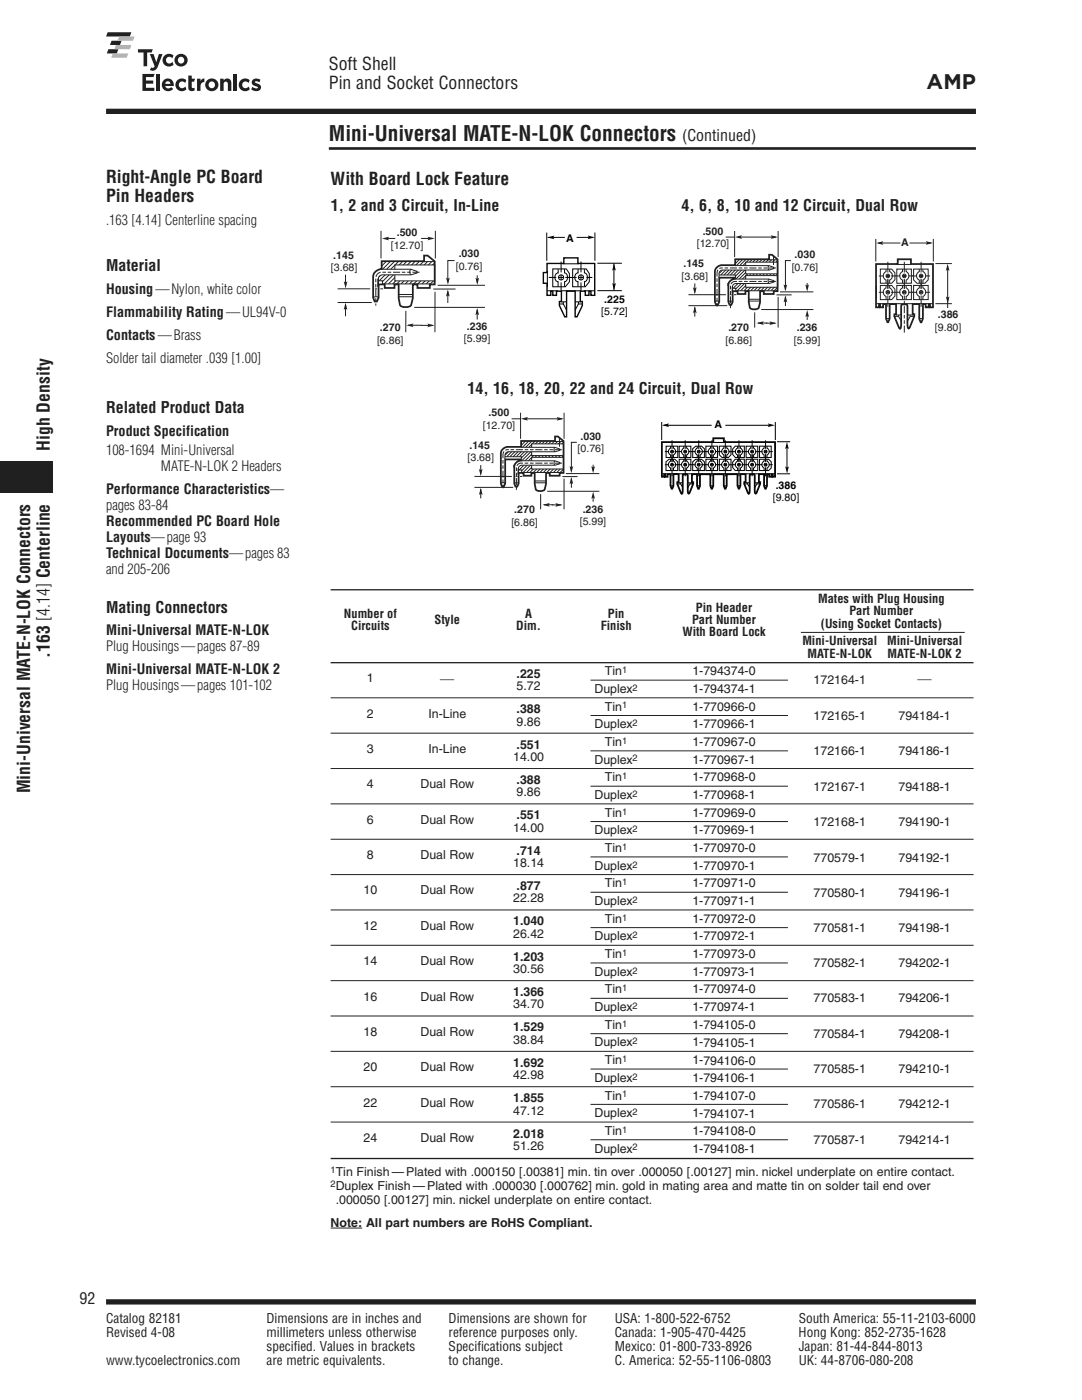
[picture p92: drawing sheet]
<svg xmlns="http://www.w3.org/2000/svg" width="216mm" height="279mm" viewBox="0 0 216 279" stroke-linecap="round" stroke-linejoin="round" font-family="sans-serif">
<defs><g id="words">
<g font-size="4.2" fill="#231f20">
<text x="184.9" y="17.8">AMP</text>
<text x="65.6" y="28">Mini-Universal MATE-N-LOK Connectors</text>
</g>
<g font-size="3.5" fill="#231f20">
<text x="65.6" y="14">Soft Shell</text>
<text x="65.6" y="17.9">Pin and Socket Connectors</text>
<text x="21.2" y="36.5">Right-Angle PC Board</text>
<text x="21.2" y="40.4">Pin Headers</text>
<text x="66" y="36.9">With Board Lock Feature</text>
<text x="9.9" y="90" transform="rotate(-90 9.9 90)">High Density</text>
<text x="9.9" y="131.3" transform="rotate(-90 9.9 131.3)">.163 [4.14] Centerline</text>
<text x="6" y="158.3" transform="rotate(-90 6 158.3)">Mini-Universal MATE-N-LOK Connectors</text>
</g>
<g font-size="3.2" fill="#231f20">
<text x="136.1" y="28">(Continued)</text>
<text x="66" y="42.1">1, 2 and 3 Circuit, In-Line</text>
<text x="136" y="42.1">4, 6, 8, 10 and 12 Circuit, Dual Row</text>
<text x="21.2" y="54.2">Material</text>
<text x="21.2" y="82.4">Related Product Data</text>
<text x="93.3" y="78.6">14, 16, 18, 20, 22 and 24 Circuit, Dual Row</text>
<text x="21.2" y="122.2">Mating Connectors</text>
<text x="15.9" y="260.3">92</text>
</g>
<g font-size="2.8" fill="#231f20">
<text x="21.2" y="45">.163 [4.14] Centerline spacing</text>
<text x="21.2" y="58.7">Housing—Nylon, white color</text>
<text x="21.2" y="63.3">Flammability Rating—UL94V-0</text>
<text x="21.2" y="67.9">Contacts—Brass</text>
<text x="21.2" y="72.5">Solder tail diameter .039 [1.00]</text>
<text x="21.2" y="87">Product Specification</text>
<text x="21.2" y="90.8">108-1694 Mini-Universal</text>
<text x="32.1" y="94">MATE-N-LOK 2 Headers</text>
<text x="21.2" y="98.6">Performance Characteristics—</text>
<text x="21.2" y="101.8">pages 83-84</text>
<text x="21.2" y="105">Recommended PC Board Hole</text>
<text x="21.2" y="108.1">Layouts—page 93</text>
<text x="21.2" y="111.3">Technical Documents—pages 83</text>
<text x="21.2" y="114.5">and 205-206</text>
<text x="21.2" y="126.8">Mini-Universal MATE-N-LOK</text>
<text x="21.2" y="130">Plug Housings—pages 87-89</text>
<text x="21.2" y="134.6">Mini-Universal MATE-N-LOK 2</text>
<text x="21.2" y="137.8">Plug Housings—pages 101-102</text>
<text x="87.8" y="136.5">—</text>
<text x="183.1" y="136.5">—</text>
</g>
<g font-size="2.6" fill="#231f20">
<text x="21.2" y="264">Catalog 82181</text>
<text x="21.2" y="266.9">Revised 4-08</text>
<text x="53.2" y="264">Dimensions are in inches and</text>
<text x="53.2" y="266.9">millimeters unless otherwise</text>
<text x="53.2" y="269.7">specified. Values in brackets</text>
<text x="89.5" y="264">Dimensions are shown for</text>
<text x="89.5" y="266.9">reference purposes only.</text>
<text x="89.5" y="269.7">Specifications subject</text>
<text x="122.7" y="264">USA: 1-800-522-6752</text>
<text x="122.7" y="266.9">Canada: 1-905-470-4425</text>
<text x="122.7" y="269.7">Mexico: 01-800-733-8926</text>
<text x="159.4" y="266.9">Hong Kong: 852-2735-1628</text>
<text x="159.4" y="264">South America: 55-11-2103-6000</text>
<text x="159.4" y="269.7">Japan: 81-44-844-8013</text>
<text x="21.2" y="272.5">www.tycoelectronics.com</text>
<text x="53.2" y="272.5">are metric equivalents.</text>
<text x="89.5" y="272.5">to change.</text>
<text x="122.7" y="272.5">C. America: 52-55-1106-0803</text>
<text x="159.4" y="272.5">UK: 44-8706-080-208</text>
</g>
<g font-size="2.5" fill="#231f20">
<text x="68.6" y="123.3">Number of</text>
<text x="70.1" y="125.8">Circuits</text>
<text x="86.7" y="124.5">Style</text>
<text x="103" y="125.8">Dim.</text>
<text x="104.8" y="123.3">A</text>
<text x="119.9" y="125.8">Finish</text>
<text x="121.3" y="123.3">Pin</text>
<text x="138.1" y="124.5">Part Number</text>
<text x="138.8" y="122.1">Pin Header</text>
<text x="163.2" y="120.3">Mates with Plug Housing</text>
<text x="163.8" y="125.2">(Using Socket Contacts)</text>
<text x="169.5" y="122.8">Part Number</text>
<text x="136.2" y="127">With Board Lock</text>
<text x="160.1" y="128.8">Mini-Universal</text>
<text x="161.1" y="131.2">MATE-N-LOK</text>
<text x="177" y="128.8">Mini-Universal</text>
<text x="177.1" y="131.2">MATE-N-LOK 2</text>
<text x="73.2" y="136.2">1</text>
<text x="103.1" y="135.3">.225</text>
<text x="103.1" y="137.8">5.72</text>
<text x="120.7" y="134.8">Tin</text>
<text x="138.1" y="134.8">1-794374-0</text>
<text x="162.4" y="136.5">172164-1</text>
<text x="73.2" y="143.2">2</text>
<text x="85.5" y="143.2">In-Line</text>
<text x="103.1" y="142.4">.388</text>
<text x="118.6" y="138.3">Duplex</text>
<text x="120.7" y="141.8">Tin</text>
<text x="138.1" y="138.3">1-794374-1</text>
<text x="138.1" y="141.8">1-770966-0</text>
<text x="162.4" y="143.8">172165-1</text>
<text x="179.3" y="143.8">794184-1</text>
<text x="103.1" y="144.8">9.86</text>
<text x="103.1" y="149.4">.551</text>
<text x="118.6" y="145.4">Duplex</text>
<text x="120.7" y="148.9">Tin</text>
<text x="138.1" y="145.4">1-770966-1</text>
<text x="138.1" y="148.9">1-770967-0</text>
<text x="73.2" y="150.3">3</text>
<text x="85.5" y="150.3">In-Line</text>
<text x="102.4" y="151.9">14.00</text>
<text x="118.6" y="152.4">Duplex</text>
<text x="120.7" y="155.9">Tin</text>
<text x="138.1" y="152.4">1-770967-1</text>
<text x="138.1" y="155.9">1-770968-0</text>
<text x="162.4" y="150.6">172166-1</text>
<text x="179.3" y="150.6">794186-1</text>
<text x="73.2" y="157.3">4</text>
<text x="83.9" y="157.3">Dual Row</text>
<text x="103.1" y="158.9">9.86</text>
<text x="103.1" y="156.5">.388</text>
<text x="118.6" y="159.5">Duplex</text>
<text x="138.1" y="159.5">1-770968-1</text>
<text x="162.4" y="157.9">172167-1</text>
<text x="179.3" y="157.9">794188-1</text>
<text x="73.2" y="164.4">6</text>
<text x="83.9" y="164.4">Dual Row</text>
<text x="102.4" y="166">14.00</text>
<text x="103.1" y="163.5">.551</text>
<text x="118.6" y="166.5">Duplex</text>
<text x="120.7" y="163">Tin</text>
<text x="138.1" y="163">1-770969-0</text>
<text x="138.1" y="166.5">1-770969-1</text>
<text x="162.4" y="164.9">172168-1</text>
<text x="179.3" y="164.9">794190-1</text>
<text x="73.2" y="171.5">8</text>
<text x="83.9" y="171.5">Dual Row</text>
<text x="102.4" y="173">18.14</text>
<text x="103.1" y="170.6">.714</text>
<text x="118.6" y="173.6">Duplex</text>
<text x="120.7" y="170">Tin</text>
<text x="138.1" y="170">1-770970-0</text>
<text x="138.1" y="173.6">1-770970-1</text>
<text x="162.4" y="172">770579-1</text>
<text x="179.3" y="172">794192-1</text>
<text x="72.5" y="178.5">10</text>
<text x="83.9" y="178.5">Dual Row</text>
<text x="103.1" y="177.6">.877</text>
<text x="120.7" y="177.1">Tin</text>
<text x="138.1" y="177.1">1-770971-0</text>
<text x="162.4" y="179">770580-1</text>
<text x="179.3" y="179">794196-1</text>
<text x="72.5" y="185.6">12</text>
<text x="83.9" y="185.6">Dual Row</text>
<text x="102.4" y="180.1">22.28</text>
<text x="102.4" y="184.7">1.040</text>
<text x="118.6" y="180.6">Duplex</text>
<text x="120.7" y="184.2">Tin</text>
<text x="138.1" y="180.6">1-770971-1</text>
<text x="138.1" y="184.2">1-770972-0</text>
<text x="162.4" y="185.9">770581-1</text>
<text x="179.3" y="185.9">794198-1</text>
<text x="102.4" y="187.2">26.42</text>
<text x="102.4" y="191.7">1.203</text>
<text x="118.6" y="187.7">Duplex</text>
<text x="120.7" y="191.2">Tin</text>
<text x="138.1" y="187.7">1-770972-1</text>
<text x="138.1" y="191.2">1-770973-0</text>
<text x="72.5" y="192.6">14</text>
<text x="83.9" y="192.6">Dual Row</text>
<text x="102.4" y="194.2">30.56</text>
<text x="118.6" y="194.7">Duplex</text>
<text x="138.1" y="194.7">1-770973-1</text>
<text x="162.4" y="193">770582-1</text>
<text x="179.3" y="193">794202-1</text>
<text x="72.5" y="199.7">16</text>
<text x="83.9" y="199.7">Dual Row</text>
<text x="102.4" y="201.3">34.70</text>
<text x="102.4" y="198.8">1.366</text>
<text x="118.6" y="201.8">Duplex</text>
<text x="120.7" y="198.3">Tin</text>
<text x="138.1" y="198.3">1-770974-0</text>
<text x="138.1" y="201.8">1-770974-1</text>
<text x="162.4" y="200">770583-1</text>
<text x="179.3" y="200">794206-1</text>
<text x="72.5" y="206.7">18</text>
<text x="83.9" y="206.7">Dual Row</text>
<text x="102.4" y="208.3">38.84</text>
<text x="102.4" y="205.9">1.529</text>
<text x="118.6" y="208.9">Duplex</text>
<text x="120.7" y="205.3">Tin</text>
<text x="138.1" y="205.3">1-794105-0</text>
<text x="138.1" y="208.9">1-794105-1</text>
<text x="162.4" y="207.1">770584-1</text>
<text x="179.3" y="207.1">794208-1</text>
<text x="72.5" y="213.8">20</text>
<text x="83.9" y="213.8">Dual Row</text>
<text x="102.4" y="215.4">42.98</text>
<text x="102.4" y="212.9">1.692</text>
<text x="118.6" y="215.9">Duplex</text>
<text x="120.7" y="212.4">Tin</text>
<text x="138.1" y="212.4">1-794106-0</text>
<text x="138.1" y="215.9">1-794106-1</text>
<text x="162.4" y="214.1">770585-1</text>
<text x="179.3" y="214.1">794210-1</text>
<text x="72.5" y="220.8">22</text>
<text x="83.9" y="220.8">Dual Row</text>
<text x="102.4" y="220">1.855</text>
<text x="120.7" y="219.4">Tin</text>
<text x="138.1" y="219.4">1-794107-0</text>
<text x="162.4" y="221.2">770586-1</text>
<text x="179.3" y="221.2">794212-1</text>
<text x="72.5" y="227.9">24</text>
<text x="83.9" y="227.9">Dual Row</text>
<text x="102.4" y="222.4">47.12</text>
<text x="102.4" y="227">2.018</text>
<text x="118.6" y="223">Duplex</text>
<text x="120.7" y="226.5">Tin</text>
<text x="138.1" y="223">1-794107-1</text>
<text x="138.1" y="226.5">1-794108-0</text>
<text x="102.4" y="229.5">51.26</text>
<text x="118.6" y="230">Duplex</text>
<text x="138.1" y="230">1-794108-1</text>
<text x="162.4" y="228.3">770587-1</text>
<text x="179.3" y="228.3">794214-1</text>
<text x="67" y="234.6">Tin Finish—Plated with .000150 [.00381] min. tin over .000050 [.00127] min. nickel underplate on entire contact.</text>
<text x="67" y="237.4">Duplex Finish—Plated with .000030 [.000762] min. gold in mating area and matte tin on solder tail end over</text>
<text x="66" y="244.8">Note: All part numbers are RoHS Compliant.</text>
<text x="67" y="240.2">.000050 [.00127] min. nickel underplate on entire contact.</text>
</g>
<g font-size="2.1" fill="#231f20">
<text x="79.2" y="47.2">.500</text>
<text x="140.2" y="46.8">.500</text>
<text x="66.5" y="51.6">.145</text>
<text x="78" y="49.6">[12.70]</text>
<text x="90.9" y="53.9">[0.76]</text>
<text x="91.5" y="51.4">.030</text>
<text x="136.4" y="53.3">.145</text>
<text x="139" y="49.3">[12.70]</text>
<text x="158.6" y="51.6">.030</text>
<text x="179.8" y="49.1">A</text>
<text x="66" y="54.1">[3.68]</text>
<text x="136" y="55.8">[3.68]</text>
<text x="158" y="54">[0.76]</text>
<text x="93.2" y="65.9">.236</text>
<text x="187.1" y="63.5">.386</text>
<text x="75.2" y="68.6">[6.86]</text>
<text x="75.8" y="66">.270</text>
<text x="92.6" y="68.3">[5.99]</text>
<text x="144.7" y="68.6">[6.86]</text>
<text x="145.3" y="66.1">.270</text>
<text x="158.4" y="68.6">[5.99]</text>
<text x="159" y="66.1">.236</text>
<text x="186.6" y="66">[9.80]</text>
<text x="97.5" y="83.1">.500</text>
<text x="93.7" y="89.6">.145</text>
<text x="96.3" y="85.6">[12.70]</text>
<text x="115.8" y="87.8">.030</text>
<text x="93.3" y="92.1">[3.68]</text>
<text x="115.3" y="90.3">[0.76]</text>
<text x="102" y="104.9">[6.86]</text>
<text x="102.6" y="102.4">.270</text>
<text x="115.7" y="104.9">[5.99]</text>
<text x="116.3" y="102.4">.236</text>
</g>
<g font-size="2.1">
<text x="113" y="48.2">A</text>
<text x="120" y="62.9">[5.72]</text>
<text x="120.6" y="60.5">.225</text>
<text x="142.6" y="85.5">A</text>
<text x="154.2" y="100.1">[9.80]</text>
<text x="154.8" y="97.6">.386</text>
</g>
<g font-size="1.9" fill="#231f20">
<text x="124.1" y="134.3">1</text>
<text x="126.2" y="137.9">2</text>
<text x="124.1" y="141.4">1</text>
<text x="124.1" y="148.4">1</text>
<text x="126.2" y="144.9">2</text>
<text x="124.1" y="155.5">1</text>
<text x="126.2" y="152">2</text>
<text x="126.2" y="159">2</text>
<text x="124.1" y="162.6">1</text>
<text x="126.2" y="166.1">2</text>
<text x="124.1" y="169.6">1</text>
<text x="126.2" y="173.1">2</text>
<text x="124.1" y="176.7">1</text>
<text x="124.1" y="183.7">1</text>
<text x="126.2" y="180.2">2</text>
<text x="124.1" y="190.8">1</text>
<text x="126.2" y="187.2">2</text>
<text x="124.1" y="197.8">1</text>
<text x="126.2" y="194.3">2</text>
<text x="126.2" y="201.4">2</text>
<text x="124.1" y="204.9">1</text>
<text x="126.2" y="208.4">2</text>
<text x="124.1" y="211.9">1</text>
<text x="126.2" y="215.5">2</text>
<text x="124.1" y="219">1</text>
<text x="124.1" y="226.1">1</text>
<text x="126.2" y="222.5">2</text>
<text x="126.2" y="229.6">2</text>
<text x="66" y="234.2">1</text>
<text x="66" y="237">2</text>
</g>
</g></defs>
<path d="M21.2 259.8h173.5" fill="none" stroke="#231f20" stroke-width="1.1" stroke-linecap="butt"/>
<path d="M65.6 24.9h129.1v4.2h-129.1z" fill="#fff"/>
<path d="M65.6 29.6h129.1" fill="none" stroke="#231f20" stroke-width=".53"/>
<path d="M154.5 6.4h40.2v12.3h-40.2z" fill="#fff"/>
<path d="M21.2 22.2h173.5" fill="none" stroke="#231f20" stroke-width="1.1" stroke-linecap="butt"/>
<path d="M21.2 6.4h40.2v13.8h-40.2z" fill="#fff"/>
<g fill="#231f20">
<path d="M21.5 6.4h4.7l-.3 .9h-4.7z"/>
<path d="M22.3 8.1h2l-.4 .9h-2z"/>
<path d="M21.6 9.8h2l-.3 .9h-2z"/>
</g>
<g fill="#b2b3b7">
<path d="M23.8 7.3h3.1l-.4 .8h-3.1z"/>
<path d="M23.1 9h3.1l-.3 .8h-3.1z"/>
<path d="M22.5 10.7h3.1l-.3 .8h-3.1z"/>
</g>
<g fill="#231f20">
<path d="M29.9 10.8h.7l.6 1.6 .5-1.6h.7l-.9 2.5a1.04 1.04 0 0 1-1.6 .7l.3-.5h.4l.3-.3z"/>
<path d="M27.5 9.8h3l-.3 .7h-.8v2.7h-.8v-2.7h-1.1z"/>
<path d="M32.9 11a1.34 1.34 0 0 1 1.7 .1l-.2 .5a.69 .69 0 0 0-1.1-.1 .69 .69 0 0 0 .1 1.1 .69 .69 0 0 0 1-.3l.2 .6a1.28 1.28 0 0 1-1.8-.1 1.28 1.28 0 0 1 .1-1.8z"/>
<path d="M28.4 14.8h2.5l-.3 .6h-1.5v.7h1.5v.6h-1.5v.8h1.7v.6h-2.4z"/>
<path d="M31.2 14.8h.7v3.3h-.7z"/>
<path d="M37.6 15.1h.7v.6h.6l-.2 .6h-.4v1a.33 .33 0 0 0 .5 .2v.5l-.3 .2a.7 .7 0 0 1-.9-.7z"/>
<path d="M43.9 15.7h.7v.4a.84 .84 0 0 1 1-.4 .84 .84 0 0 1 .6 .9v1.5h-.7l-.1-1.6a.43 .43 0 0 0-.7 0l-.1 1.6h-.7z"/>
<path d="M46.6 14.8h.7v.6h-.7z"/>
<path d="M46.6 15.7h.7v2.4h-.7z"/>
<path d="M50.5 15.9a1.33 1.33 0 0 1 1.5 0l-.2 .5-.3-.1a.45 .45 0 0 0-.6 .1l.1 .1a1.06 1.06 0 0 1 1 1.2 1.31 1.31 0 0 1-1.9 .1l.2-.5 .3 .2a.58 .58 0 0 0 .9 0l-.2-.2a1.03 1.03 0 0 1-1-1.2z"/>
<path d="M35.5 15.9a1.34 1.34 0 0 1 1.7 .1l-.2 .6a.69 .69 0 0 0-1.1-.2 .69 .69 0 0 0 .1 1.1 .69 .69 0 0 0 1-.2l.2 .5a1.28 1.28 0 0 1-1.9 0 1.28 1.28 0 0 1 .2-1.9z"/>
<path d="M48.1 15.9a1.34 1.34 0 0 1 1.7 .1l-.2 .6a.69 .69 0 0 0-1.1-.2 .69 .69 0 0 0 .1 1.1 .69 .69 0 0 0 1-.2l.2 .5a1.28 1.28 0 0 1-1.8 0 1.28 1.28 0 0 1 .1-1.9z"/>
<path d="M39.3 15.7h.7v.5a.75 .75 0 0 1 .8-.5v.7a.72 .72 0 0 0-.8 .8v.9h-.7z"/>
<path d="M-.1 92.1h10.7v6.3h-10.7z"/>
<path d="M35.5 12a.66 .66 0 0 1 1.3 0 .66 .66 0 0 1-1.3 0zM34.8 12a1.3 1.3 0 0 0 2.6 0 1.3 1.3 0 0 0-2.6 0z"/>
<path d="M33.2 16.3a.51 .51 0 0 1 .8 .4h-1zM32.8 15.9a1.29 1.29 0 0 0-.2 1.9 1.29 1.29 0 0 0 2-.1l-.4-.3-.2 .1a.66 .66 0 0 1-1-.3h1.7a1.22 1.22 0 0 0-.5-1.3 1.22 1.22 0 0 0-1.4 0z"/>
<path d="M41.6 16.9a.66 .66 0 0 1 1.3 0 .66 .66 0 0 1-1.3 0zM41 17a1.3 1.3 0 0 0 2.6 0 1.3 1.3 0 0 0-2.6 0z"/>
</g>
<path d="M130.6 83.2h39.8v20.3h-39.8z" fill="#fff"/>
<g fill="none" stroke="#000" stroke-width=".2">
<path d="M132 84.2v3.6M132.1 94.6h22.6M132.4 84.9h9.6M132.7 92.7h.8M132.7 90.1h.8M132.9 92.2l.6-.5h1.2l.5 .5v1.7h-2.3zM132.9 89h2.3v2.3h-2.3zM133.8 97h.6M133.8 91.6v.4a.74 .74 0 0 0-.4 .7 .74 .74 0 0 0 .4 .7v.5M133.8 89v.4a.74 .74 0 0 0-.4 .7 .74 .74 0 0 0 .4 .7v.5M133.9 92.5l.1 .3 .3-.2M133.9 89.9l.1 .3 .3-.2"/>
<path d="M134.1 87.9v1.7M134.1 90.6v1.6M134.1 93.3v1.8M134.3 92.9l-.3-.2-.1 .2M134.3 90.3l-.3-.2-.1 .2M134.4 91.6v.4a.74 .74 0 0 1 .4 .7 .74 .74 0 0 1-.4 .7v.5M134.4 89v.4a.74 .74 0 0 1 .4 .7 .74 .74 0 0 1-.4 .7v.5M134.6 92.7h1.5M134.6 90.1h1.5M135.2 96.6h.6M135.4 96.4h.8M135.5 91.6h2.4v2.3h-2.4z"/>
<path d="M135.5 89h2.4v2.3h-2.4zM135.8 96.4l.4 .9M136.4 91.6v.4a.74 .74 0 0 0-.4 .7 .74 .74 0 0 0 .4 .7v.5M136.4 89v.4a.74 .74 0 0 0-.4 .7 .74 .74 0 0 0 .4 .7v.5M136.5 92.5l.2 .3 .2-.2M136.5 89.9l.2 .3 .2-.2M136.7 87.9v1.7M136.7 90.6v1.6M136.7 93.3v1.8M136.9 92.9l-.2-.2-.2 .2M136.9 90.3l-.2-.2-.2 .2M137 91.6v.4a.74 .74 0 0 1 .5 .7 .74 .74 0 0 1-.5 .7v.5"/>
<path d="M137 89v.4a.74 .74 0 0 1 .5 .7 .74 .74 0 0 1-.5 .7v.5M137.3 96.4h.8M137.4 92.7h1.4M137.4 90.1h1.4M137.7 96.4l-.4 .9M137.7 96.6h.6M138.2 92.2l.6-.5h1.2l.6 .5v1.7h-2.4zM138.2 89.6l.6-.6h1.2l.6 .6v1.7h-2.4zM139.1 97h.6M139.1 91.6v.4a.74 .74 0 0 0-.4 .7 .74 .74 0 0 0 .4 .7v.5M139.1 89v.4a.74 .74 0 0 0-.4 .7 .74 .74 0 0 0 .4 .7v.5M139.2 92.5l.2 .3 .2-.2"/>
<path d="M139.2 89.9l.2 .3 .2-.2M139.4 87.9v1.7M139.4 90.6v1.6M139.4 93.3v1.8M139.6 92.9l-.2-.2-.2 .2M139.6 90.3l-.2-.2-.2 .2M139.7 91.6v.4a.74 .74 0 0 1 .5 .7 .74 .74 0 0 1-.5 .7v.5M139.7 89v.4a.74 .74 0 0 1 .5 .7 .74 .74 0 0 1-.5 .7v.5M139.9 92.7h1.5M139.9 90.1h1.5M140.9 91.6h2.3v2.3h-2.3zM140.9 89h2.3v2.3h-2.3z"/>
<path d="M141.8 97h.5M141.8 91.6v.4a.74 .74 0 0 0-.5 .7 .74 .74 0 0 0 .5 .7v.5M141.8 89v.4a.74 .74 0 0 0-.5 .7 .74 .74 0 0 0 .5 .7v.5M141.8 92.5l.2 .3 .3-.2M141.8 89.9l.2 .3 .3-.2M142.1 87.9v1.7M142.1 90.6v1.6M142.1 93.3v1.8M142.1 88.3h2.5M142.3 92.9l-.3-.2-.2 .2M142.3 90.3l-.3-.2-.2 .2M142.3 91.6v.4a.74 .74 0 0 1 .5 .7 .74 .74 0 0 1-.5 .7v.5"/>
<path d="M142.3 89v.4a.74 .74 0 0 1 .5 .7 .74 .74 0 0 1-.5 .7v.5M142.7 92.7h1.4M142.7 90.1h1.4M143.5 91.6h2.4v2.3h-2.4zM143.5 89h2.4v1.8l-.6 .5h-1.2l-.6-.5zM144.4 97h.6M144.4 91.6v.4a.74 .74 0 0 0-.4 .7 .74 .74 0 0 0 .4 .7v.5M144.4 89v.4a.74 .74 0 0 0-.4 .7 .74 .74 0 0 0 .4 .7v.5M144.5 92.5l.2 .3 .2-.2M144.5 89.9l.2 .3 .2-.2M144.7 84.9h9.2M144.7 87.9v1.7"/>
<path d="M144.7 90.6v1.6M144.7 93.3v1.8M144.9 92.9l-.2-.2-.2 .2M144.9 90.3l-.2-.2-.2 .2M145 91.6v.4a.74 .74 0 0 1 .5 .7 .74 .74 0 0 1-.5 .7v.5M145 89v.4a.74 .74 0 0 1 .5 .7 .74 .74 0 0 1-.5 .7v.5M145.4 92.7h1.4M145.4 90.1h1.4M146.7 89h1.8v2.3h-1.8l-.5-.6v-1.1zM146.7 91.6h1.8v2.3h-1.8l-.5-.6v-1.1zM147.2 91.6v.4a.74 .74 0 0 0-.5 .7 .74 .74 0 0 0 .5 .7v.5M147.2 89v.4a.74 .74 0 0 0-.5 .7 .74 .74 0 0 0 .5 .7v.5"/>
<path d="M147.2 96.9h.5M147.2 92.5l.2 .3 .3-.2M147.2 89.9l.2 .3 .3-.2M147.4 87.9v1.7M147.4 90.6v1.6M147.4 93.3v1.8M147.7 92.9l-.3-.2-.2 .2M147.7 90.3l-.3-.2-.2 .2M147.7 91.6v.4a.74 .74 0 0 1 .5 .7 .74 .74 0 0 1-.5 .7v.5M147.7 89v.4a.74 .74 0 0 1 .5 .7 .74 .74 0 0 1-.5 .7v.5M147.9 92.7h1.5M147.9 90.1h1.5"/>
<path d="M148.5 96.6h.7M148.7 96.3h.9M148.9 91.6h2.3v2.3h-2.3zM148.9 89h2.3v2.3h-2.3zM149.2 96.4l.4 .9M149.8 91.6v.4a.74 .74 0 0 0-.5 .7 .74 .74 0 0 0 .5 .7v.5M149.8 89v.4a.74 .74 0 0 0-.5 .7 .74 .74 0 0 0 .5 .7v.5M149.9 92.5l.1 .3 .3-.2M149.9 89.9l.1 .3 .3-.2M150.1 87.9v1.7M150.1 90.6v1.6M150.1 93.3v1.8"/>
<path d="M150.3 92.9l-.3-.2-.1 .2M150.3 90.3l-.3-.2-.1 .2M150.4 91.6v.4a.74 .74 0 0 1 .4 .7 .74 .74 0 0 1-.4 .7v.5M150.4 89v.4a.74 .74 0 0 1 .4 .7 .74 .74 0 0 1-.4 .7v.5M150.6 96.3h.9M150.7 92.7h1.4M150.7 90.1h1.4M151 96.4l-.4 .9M151 96.6h.7M151.6 91.6h1.8l.5 .6v1.2l-.5 .5h-1.8zM151.6 89h2.3v2.3h-2.3zM152.5 91.6v.4a.74 .74 0 0 0-.5 .7 .74 .74 0 0 0 .5 .7v.5"/>
<path d="M152.5 89v.4a.74 .74 0 0 0-.5 .7 .74 .74 0 0 0 .5 .7v.5M152.5 96.9h.5M152.5 92.5l.2 .3 .3-.2M152.5 89.9l.2 .3 .3-.2M152.8 87.9v1.7M152.8 90.6v1.6M152.8 93.3v1.8M153 92.9l-.3-.2-.2 .2M153 90.3l-.3-.2-.2 .2M153 91.6v.4a.74 .74 0 0 1 .5 .7 .74 .74 0 0 1-.5 .7v.5M153 89v.4a.74 .74 0 0 1 .5 .7 .74 .74 0 0 1-.5 .7v.5M153.4 92.7h.8"/>
<path d="M153.4 90.1h.8M154.7 84.2v3.6M155 88.2h2.7M155 94.6h2.7M157 89v4.8"/>
<circle cx="134.1" cy="92.7" r=".29"/>
<circle cx="134.1" cy="90.1" r=".29"/>
<circle cx="136.7" cy="92.7" r=".29"/>
<circle cx="136.7" cy="90.1" r=".29"/>
<circle cx="139.4" cy="92.7" r=".29"/>
<circle cx="139.4" cy="90.1" r=".29"/>
<circle cx="142.1" cy="92.7" r=".29"/>
<circle cx="142.1" cy="90.1" r=".29"/>
<circle cx="144.7" cy="90.1" r=".29"/>
<circle cx="144.7" cy="92.7" r=".29"/>
<circle cx="147.4" cy="90.1" r=".29"/>
<circle cx="147.4" cy="92.7" r=".29"/>
<circle cx="150.1" cy="90.1" r=".29"/>
<circle cx="150.1" cy="92.7" r=".29"/>
<circle cx="152.8" cy="92.7" r=".29"/>
<circle cx="152.8" cy="90.1" r=".29"/>
</g>
<path d="M132.1 84.9l1.4-.4-.2 .4 .2 .3zM153.2 84.5l1.4 .4-1.4 .3 .3-.3zM157 88.2l.4 1.4-.4-.2-.3 .2zM156.7 93.1l.3 .2 .4-.2-.4 1.4z" fill="#000"/>
<path d="M132.1 88.2h10.2v-.7h2.1v.7h10.3v6.9h-.5v-.5h-.2v.5h-.5v-.5h-.4l-.1 2.4-.2 .5h-.1l-.2-.5v-2.4h-1.1v1.6h.3v.4l-.7 1.7-.3 .2-.1-.8v-2.9l-.1-.1h-.8l-.2 3.8-.3-.1-.7-1.8v-.4h.3v-1.6h-1.1v2.3l-.2 .6h-.1l-.2-.6v-2.3l-2.2 .1v2.3l-.2 .5h-.1l-.3-.5v-2.3l-2.1-.1v2.4l-.2 .5h-.1l-.3-.5v-2.3l-2-.1v2.4l-.3 .6h-.1l-.2-.6v-2.4h-1v1.6h.2v.4l-.7 1.8-.2 .1-.2-.8v-2.8l-.1-.2h-.8l-.1 3.6-.2 .2-.9-1.9v-.4h.3v-1.6h-1v2.4l-.3 .5h-.1l-.2-.5v-2.4h-.6v.5h-.5v-.5h-.2v.5h-.4z" fill="none" stroke="#000" stroke-width=".35"/>
<path d="M135.5 44.9h34.9v28.9h-34.9z" fill="#fff"/>
<g fill="none" stroke="#231f20" stroke-width=".2">
<path d="M144.8 47.3h1.8M146.2 57.5h.6v.5h7.8M146.6 46.1v5.2M146.9 51.8l-.2 .2M147.3 47.3h7.6M147.6 51.8l-.9 .8M148.2 51.8l-1.2 1.2M148.8 51.8l-3.1 3.1M149.4 59.7h2.3M149.5 51.8l-3.1 3.1M150.1 51.8l-3.4 3.3M150.8 51.8l-3.9 3.9"/>
<path d="M151.4 51.8l-4.5 4.5M152.1 51.8l-5.8 5.7M152.7 51.8l-5.8 5.8M153.2 51.8h2M153.3 51.8l-6.2 6.2M153.9 51.9l-6.1 6.1M154.6 51.9l-6.1 6.1M155.1 54.7l-3.3 3.3M155.1 56.7l-1.3 1.3M155.1 55.4l-2.6 2.6M155.1 56l-1.9 2M155.2 57.3l-.7 .7"/>
<path d="M155.2 52l-6.1 6M155.2 54l-4.1 4M155.2 53.3l-4.7 4.7M155.2 52.6l-5.4 5.4M155.3 46.1v5.2M145.4 60.2a.54 .54 0 0 1 .8 0"/>
</g>
<g fill="#231f20">
<path d="M146.6 47.3l1.5-.4-.3 .4 .3 .4z"/>
<path d="M153.8 47l1.4 .3-1.4 .4 .2-.4z"/>
</g>
<path d="M154.9 58.8h3.1M155.6 58.2h6.7M156.7 59.2v1.9M157.8 52h-1.1v5.8M150.6 62.3v3.1M151.9 61.8h10.4" fill="none" stroke="#231f20" stroke-width=".2"/>
<path d="M156.3 56.8l.4 .2 .4-.2-.4 1.4z" fill="#231f20"/>
<path d="M155.3 59.2v6.2" fill="none" stroke="#231f20" stroke-width=".2"/>
<path d="M156.7 58.9l.4 1.4-.4-.2-.3 .2z" fill="#231f20"/>
<path d="M161.1 56.5v1.2M161.1 62.7v1.2" fill="none" stroke="#231f20" stroke-width=".2"/>
<g fill="#231f20">
<path d="M160.7 56.8l.4 .2 .3-.2-.3 1.4z"/>
<path d="M161.1 61.9l.3 1.4-.3-.3-.4 .3z"/>
</g>
<path d="M137.4 58.8h7.5M138.6 56.6v1.8M145.6 58.8h.4M146.5 58.8h.4M137.4 61h7.7" fill="none" stroke="#231f20" stroke-width=".2"/>
<path d="M138.3 57.3l.3 .3 .4-.3-.4 1.4z" fill="#231f20"/>
<path d="M138.6 61.3v1.9" fill="none" stroke="#231f20" stroke-width=".2"/>
<path d="M138.6 61.1l.4 1.4-.4-.2-.3 .2z" fill="#231f20"/>
<path d="M152.8 64.5h1.9" fill="none" stroke="#231f20" stroke-width=".2"/>
<path d="M153.5 64.1l1.4 .4-1.4 .4 .3-.4z" fill="#231f20"/>
<path d="M151.2 64.5h1.9" fill="none" stroke="#231f20" stroke-width=".2"/>
<path d="M151 64.5l1.4-.4-.2 .4 .2 .3z" fill="#231f20"/>
<path d="M149.4 60.1h2.2" fill="none" stroke="#231f20" stroke-width=".2"/>
<path d="M148.8 55h6.4v2.3h-6.4z" fill="#fff"/>
<path d="M148.8 55h6.4v2.3h-6.4z" fill="none" stroke="#231f20" stroke-width=".2"/>
<path d="M148.8 52.3h6.4v2.3h-6.4z" fill="#fff"/>
<path d="M148.8 52.3h6.4v2.3h-6.4z" fill="none" stroke="#231f20" stroke-width=".2"/>
<path d="M146.7 55.7h6.7l1 .3v.3l-.9 .3h-6.6a1.04 1.04 0 0 0-.8 1.5v.4v-1.3z" fill="#fff"/>
<path d="M146.7 55.7h6.7l1 .3v.3l-.9 .3h-6.6a1.04 1.04 0 0 0-.8 1.5v.4v-1.3M153.4 55.7a.54 .54 0 0 0 0 .8M142.7 60.2a.54 .54 0 0 1 .8 0" fill="none" stroke="#231f20" stroke-width=".2"/>
<path d="M154.8 56.2h-8.2a1.06 1.06 0 0 0-.8 1.3v4" fill="none" stroke="#231f20" stroke-width=".2" stroke-dasharray="1.4 .4 .7 .4 .7 .4" stroke-linecap="butt"/>
<path d="M146.7 53h6.7l1 .3v.3l-.9 .3h-6.8z" fill="#fff"/>
<path d="M143.5 54.9h3.2v.5M144.2 53.9l-.7 .6M144.8 53.9l-1 1M145.4 56.6h-.2v.5M145.4 53.9l-.9 1M146.1 53.9l-1 1M146.7 53h6.7l1 .3v.3l-.9 .3h-9.3a.74 .74 0 0 0-.7 .9v.6M153.4 53.1a.54 .54 0 0 0 0 .7M154.3 51.2v1.7" fill="none" stroke="#231f20" stroke-width=".2"/>
<path d="M154.8 53.5h-10.9a1.08 1.08 0 0 0-.8 1.4v6.6" fill="none" stroke="#231f20" stroke-width=".2" stroke-dasharray="1.4 .4 .7 .4 .7 .4" stroke-linecap="butt"/>
<path d="M143 53.4l1-.5h2.7v-1.2h6.8v-.9h.5l1.2 1v6.3h-.8v.6h-2v-.6h-.7v2.2l-.3 1a1.19 1.19 0 0 1-1.8 0l-.2-1v-2.2h-.7v.6h-1.5v-.6h-1v2.1l-.3 .6h-.3a4.1 4.1 0 0 1-.3-2.2v-.8a1.64 1.64 0 0 1 1-2.1h.4v-.3h-3.2v4.8l-.2 .6h-.4a4.6 4.6 0 0 1-.2-2.4v-4.2z" fill="none" stroke="#231f20" stroke-width=".35"/>
<path d="M65.3 44.8h33.6v25.1h-33.6z" fill="#fff"/>
<g fill="none" stroke="#231f20" stroke-width=".2">
<path d="M74.5 59.4a.68 .68 0 0 1 1 0M75.5 56h.8v.7h9.7M76 46.1v5.5M76.7 47.6h2.2M77.1 52.2l-.9 .9M77.9 52.2l-1.5 1.5M78.7 52.1l-3.1 3.2M79.5 52.2l-3.8 3.8M79.6 58.8h2.8M80.3 52.2l-3.9 4M81.1 52.2l-4.4 4.4M82 52.2l-4.5 4.4"/>
<path d="M82.8 52.2l-4.4 4.4M83.7 52.2l-4.5 4.4M84 47.6h2.4M84.3 52.2h2.5M84.5 52.2l-4.5 4.4M85.3 52.2l-4.4 4.4M86.2 52.2l-4.5 4.4M86.7 52.5l-4.1 4.1M86.7 55l-1.6 1.6M86.7 53.3l-3.3 3.3M86.7 54.2l-2.5 2.4M86.7 55.8l-.8 .8"/>
<path d="M86.8 58.2v8.1M86.9 46.1v5.5M81 62v4.3"/>
</g>
<g fill="#231f20">
<path d="M76.2 47.6l1.4-.4-.2 .4 .2 .4z"/>
<path d="M85.3 47.2l1.4 .4-1.4 .4 .3-.4z"/>
</g>
<path d="M86.4 57.7h4.5M87.3 56.9h9.5M89.4 58.1v2.4M90.7 52h-1.3v4.4M82.7 61.3h14.1" fill="none" stroke="#231f20" stroke-width=".2"/>
<g fill="#231f20">
<path d="M89 55.4l.4 .2 .3-.2-.3 1.4z"/>
<path d="M89.4 57.8l.3 1.4-.3-.3-.4 .3z"/>
</g>
<path d="M95.2 55v1.4M95.2 61.8v2" fill="none" stroke="#231f20" stroke-width=".2"/>
<g fill="#231f20">
<path d="M94.9 55.4l.3 .3 .4-.3-.4 1.5z"/>
<path d="M95.2 61.5l.4 1.4-.4-.3-.3 .3z"/>
</g>
<path d="M67.4 57.6h6.5M68.9 54.8v2.3M74.8 57.6h.4M75.9 57.6h.5M67.4 60.4h6.8" fill="none" stroke="#231f20" stroke-width=".2"/>
<path d="M68.6 56.1l.4 .3 .3-.3-.3 1.5z" fill="#231f20"/>
<path d="M68.9 60.8v2.3" fill="none" stroke="#231f20" stroke-width=".2"/>
<path d="M68.9 60.4l.4 1.4-.4-.2-.3 .2z" fill="#231f20"/>
<path d="M84 64.9h2.3" fill="none" stroke="#231f20" stroke-width=".2"/>
<path d="M85.3 64.6l1.4 .3-1.4 .4 .2-.4z" fill="#231f20"/>
<path d="M81.5 64.9h2.6" fill="none" stroke="#231f20" stroke-width=".2"/>
<path d="M81.1 64.9l1.4-.3-.2 .3 .2 .4z" fill="#231f20"/>
<path d="M79.5 59.2h2.8" fill="none" stroke="#231f20" stroke-width=".2"/>
<path d="M78.8 52.9h7.9v3.2h-7.9z" fill="#fff"/>
<path d="M78.8 52.9h7.9v3.2h-7.9z" fill="none" stroke="#231f20" stroke-width=".2"/>
<path d="M76.2 53.7h5.8l1.2 .5v.3l-1.2 .3h-5.6a1.08 1.08 0 0 0-.9 1.4v1.1v-1.7z" fill="#fff"/>
<path d="M76.2 53.7h5.8l1.2 .5v.3l-1.2 .3h-5.6a1.08 1.08 0 0 0-.9 1.4v1.1v-1.7M82 53.8a.68 .68 0 0 0 0 1" fill="none" stroke="#231f20" stroke-width=".2"/>
<path d="M76.2 52.1h8.4v-1.1h.7l1.4 1.2v4.6h-.9v.7h-2.5v-.7h-.9v2.7l-.3 1.3a1.49 1.49 0 0 1-2.3 0l-.3-1.3v-2.8l-.8 .1v.7h-1.9v-.7h-1.3v2.6l-.3 .8h-.4a4 4 0 0 1-.3-2.4v-1.7a1.88 1.88 0 0 1 1.3-2.4h.4z" fill="none" stroke="#231f20" stroke-width=".35"/>
<path d="M83.7 54.3h-7.6a1.39 1.39 0 0 0-1.1 1.7v5" fill="none" stroke="#231f20" stroke-width=".2" stroke-dasharray="1.4 .4 .7 .4 .7 .4" stroke-linecap="butt"/>
<path d="M106.5 45.4h19.8v19.2h-19.8z" fill="#fff"/>
<g fill="none" stroke="#000" stroke-width=".2">
<path d="M109.1 46.4v5.6M109.2 58h2.1M109.2 54v3.2M109.3 47.4h3.4M109.5 55.4h1.5M110.3 53.7h2.7l.6 .9v1.6l-.8 1h-2.5zM111.4 53.7v.8a.92 .92 0 0 0-.7 .8 .92 .92 0 0 0 .7 .9v1M111.4 55.4h1.1M111.9 58h4.1M112 52.2v2.2M112 54.9v1M112 56.4v1.6"/>
<path d="M112.3 52.6h3.2M112.6 53.7v.8a.95 .95 0 0 1 .6 .8 .95 .95 0 0 1-.5 .9v1M112.8 55.4h2.3M114.3 53.7h2.7l.6 .9v1.6l-.8 1h-2.5zM115 47.4h2.8M115.3 53.7v.8a.92 .92 0 0 0-.6 .8 .92 .92 0 0 0 .6 .9v1M115.4 55.4h1M115.9 52.2v2.2M115.9 54.9v1M115.9 56.4v1.6M116.5 58h2.1M116.6 53.7v.8a.95 .95 0 0 1 .6 .8 .95 .95 0 0 1-.6 .9v1"/>
<path d="M117 55.4h1.2M118.7 46.4v5.6M119.2 58h4.9M119.2 52.5h4.9M122.5 52.6v5.4M111.9 60.2h1.2M112.4 60.3v.4h-.7M112.4 60.7l.7 1.2M114.7 60.2h1.2M115.4 60.7l-.6 1.2M115.4 60.3v.4h.8"/>
<circle cx="112" cy="55.4" r=".51"/>
<circle cx="115.9" cy="55.4" r=".51"/>
</g>
<path d="M109.2 52.6h3.3v-1.1h2.8v1.1h3.4v6.3h-.8v-.8h-.4v.8h-.7v-.8h-1v2.1h.4v.8l-1.1 2.2h-.3v-5.1h-1.7v5.1h-.4l-1.1-2.2v-.8h.4v-2.1h-1v.8h-.7v-.8h-.4v.8h-.7v-2.4h-.8v-2.1h.8z" fill="none" stroke="#000" stroke-width=".27"/>
<path d="M109.2 47.4l1.4-.4-.2 .4 .2 .3zM117.3 47l1.4 .4-1.4 .3 .2-.3zM122.5 52.6l.4 1.4-.4-.2-.3 .2zM122.2 56.5l.3 .2 .4-.2-.4 1.4z" fill="#000"/>
<path d="M92.9 81.3h34.6v28.6h-34.6z" fill="#fff"/>
<g fill="none" stroke="#231f20" stroke-width=".2">
<path d="M102.1 83.6h1.8M102.7 96.5a.54 .54 0 0 1 .8 0M103.5 93.8h.6v.5M103.9 82.4v5.2M104.1 94.3h7.8M104.2 88l-.2 .3M104.6 83.6h7.5M104.9 88l-.9 .9M105.5 88l-1.2 1.3M106.1 88l-3.1 3.1M106.7 96h2.3M106.8 88l-3.1 3.1"/>
<path d="M107.4 88l-3.4 3.4M108.1 88l-4 3.9M108.7 88l-4.6 4.6M109.3 88l-5.7 5.8M110 88l-5.9 5.9M110.5 88.1h2M110.6 88.1l-6.2 6.2M111.2 88.1l-6.1 6.2M111.9 88.2l-6.2 6.1M112.4 91l-3.3 3.3M112.4 93l-1.3 1.3M112.4 91.6l-2.6 2.7"/>
<path d="M112.4 92.3l-2 2M112.5 93.6l-.7 .7M112.5 88.2l-6.1 6.1M112.5 90.2l-4.1 4.1M112.5 89.6l-4.7 4.7M112.5 88.9l-5.4 5.4M112.6 82.4v5.2"/>
</g>
<g fill="#231f20">
<path d="M103.9 83.6l1.4-.4-.2 .4 .2 .3z"/>
<path d="M111.1 83.2l1.4 .4-1.4 .4 .2-.4z"/>
</g>
<path d="M107.9 98.6v3M109.2 98h10.4M112.2 95.1h3M112.9 94.5h6.7M114 95.5v1.8M115.1 88.3h-1.1v5.8" fill="none" stroke="#231f20" stroke-width=".2"/>
<path d="M113.6 93l.4 .3 .4-.3-.4 1.4z" fill="#231f20"/>
<path d="M112.6 95.5v6.1" fill="none" stroke="#231f20" stroke-width=".2"/>
<path d="M114 95.2l.4 1.4-.4-.2-.4 .2z" fill="#231f20"/>
<path d="M118.4 92.8v1.1M118.4 99v1.1" fill="none" stroke="#231f20" stroke-width=".2"/>
<g fill="#231f20">
<path d="M118 93l.4 .3 .3-.3-.3 1.5z"/>
<path d="M118.4 98.1l.3 1.4-.3-.2-.4 .2z"/>
</g>
<path d="M94.7 97.3h7.7M94.7 95.1h7.4M95.9 92.8v1.9M102.9 95.1h.4M103.8 95.1h.4" fill="none" stroke="#231f20" stroke-width=".2"/>
<path d="M95.6 93.6l.3 .2 .4-.2-.4 1.4z" fill="#231f20"/>
<path d="M95.9 97.6v1.9" fill="none" stroke="#231f20" stroke-width=".2"/>
<path d="M95.9 97.4l.4 1.4-.4-.3-.3 .3z" fill="#231f20"/>
<path d="M110.1 100.8h1.9" fill="none" stroke="#231f20" stroke-width=".2"/>
<path d="M110.8 100.4l1.4 .4-1.4 .3 .3-.3z" fill="#231f20"/>
<path d="M108.5 100.7h1.9" fill="none" stroke="#231f20" stroke-width=".2"/>
<path d="M108.3 100.7l1.4-.3-.3 .3 .3 .4z" fill="#231f20"/>
<path d="M106.7 96.3h2.2" fill="none" stroke="#231f20" stroke-width=".2"/>
<path d="M106.1 91.3h6.4v2.3h-6.4z" fill="#fff"/>
<path d="M106.1 91.3h6.4v2.3h-6.4z" fill="none" stroke="#231f20" stroke-width=".2"/>
<path d="M106.1 88.6h6.4v2.3h-6.4z" fill="#fff"/>
<path d="M106.1 88.6h6.4v2.3h-6.4z" fill="none" stroke="#231f20" stroke-width=".2"/>
<path d="M104 92h6.7l1 .3v.3l-.9 .2h-6.6a1.04 1.04 0 0 0-.8 1.5v.5v-1.3z" fill="#fff"/>
<path d="M100 96.5a.54 .54 0 0 1 .8 0M104 92h6.7l1 .3v.3l-.9 .2h-6.6a1.04 1.04 0 0 0-.8 1.5v.5v-1.3M110.7 92a.54 .54 0 0 0 0 .8" fill="none" stroke="#231f20" stroke-width=".2"/>
<path d="M112.1 92.4h-8.2a1.06 1.06 0 0 0-.9 1.4v4" fill="none" stroke="#231f20" stroke-width=".2" stroke-dasharray="1.4 .4 .7 .4 .7 .4" stroke-linecap="butt"/>
<path d="M104 89.3h6.7l1 .3v.3l-.9 .3h-6.8z" fill="#fff"/>
<path d="M100.7 91.1h3.3v.6M101.4 90.2l-.6 .6M102.1 90.2l-1 .9M102.7 92.8h-.2v.5M102.7 90.2l-.9 .9M103.3 90.2l-.9 .9M104 89.3h6.7l1 .3v.3l-.9 .3h-9.3a.74 .74 0 0 0-.7 .8v.6M110.7 89.3a.54 .54 0 0 0 0 .8M111.6 87.5v1.7" fill="none" stroke="#231f20" stroke-width=".2"/>
<path d="M112.1 89.8l-10.9-.1a1.08 1.08 0 0 0-.8 1.5v6.6" fill="none" stroke="#231f20" stroke-width=".2" stroke-dasharray="1.4 .4 .7 .4 .7 .4" stroke-linecap="butt"/>
<path d="M100.3 89.6l1-.4h2.7v-1.2h6.8v-.9h.5l1.1 .9v6.4h-.7v.5h-2v-.5h-.7v2.2l-.3 1a1.19 1.19 0 0 1-1.8 0l-.2-1v-2.2h-.7v.5h-1.5v-.5h-1v2.1l-.3 .6h-.3a4.1 4.1 0 0 1-.3-2.2v-.8a1.64 1.64 0 0 1 1-2.1l.3-.1 .1-.2h-3.2v4.8l-.3 .6h-.3a4.6 4.6 0 0 1-.3-2.5v-4.2z" fill="none" stroke="#231f20" stroke-width=".35"/>
<g fill="#fff">
<path d="M21.2 33.9h40.2v125.6h-40.2z"/>
<path d="M65.6 33.9h51.9v4.2h-51.9z"/>
<path d="M65.7 39.4h36.1v5h-36.1z"/>
<path d="M135.6 39.4h52.6v5h-52.6z"/>
<path d="M92.9 75.8h67.3v4.5h-67.3z"/>
<path d="M174.6 47h20.7v20.9h-20.7z"/>
</g>
<g fill="none" stroke="#231f20" stroke-width=".2">
<path d="M174.8 47.7v4.5M174.9 57.1v2.6M175.2 48.5h4.5M175.4 58.3h1M175.7 57h2.2l.7 .7v1.4l-.7 .7h-2.2zM176.8 57v.5a.92 .92 0 0 0-.6 .8 .92 .92 0 0 0 .6 .9v.6M176.9 58.1l.3 .4 .2-.4M177.2 55.8v1.8M177.2 59v2.2M177.4 58.6l-.2-.4-.3 .4M177.5 57v.5a.92 .92 0 0 1 .6 .8 .92 .92 0 0 1-.6 .9v.6M177.8 58.3h1.9"/>
<path d="M178.9 52.8h3M178.9 57h3v2.8h-3zM180.1 57v.5a.92 .92 0 0 0-.6 .8 .92 .92 0 0 0 .6 .9v.6M180.2 58.1l.3 .4 .2-.4M180.4 55.8v1.8M180.7 58.6l-.2-.4-.3 .4M180.8 57v.5a.92 .92 0 0 1 .6 .8 .92 .92 0 0 1-.6 .9v.6M181.2 58.3h1M181.5 48.5h4.3M186.2 47.7v4.5M186.7 52.6h3.2M189.1 53.5v8"/>
<path d="M174.8 60.6h11.4M186.7 60.6h3.2"/>
<circle cx="177.2" cy="58.3" r=".36"/>
<circle cx="180.4" cy="58.3" r=".36"/>
</g>
<path d="M180.4 66.4v-7.4" fill="none" stroke="#231f20" stroke-width=".2" stroke-dasharray="1.4 .4 .7 .4 .7 .4" stroke-linecap="butt"/>
<g fill="#231f20">
<path d="M189.1 52.6l.4 1.5-.4-.3-.4 .3z"/>
<path d="M188.7 59.2l.4 .2 .4-.2-.4 1.4z"/>
<path d="M174.8 48.5l1.5-.4-.3 .4 .3 .4z"/>
<path d="M184.7 48.1l1.5 .4-1.5 .4 .3-.4z"/>
</g>
<g fill="none" stroke="#231f20" stroke-width=".2">
<path d="M175.4 55.1h1M175.7 53.7h2.2l.7 .8v1.3l-.7 .7h-2.2zM176.8 53.7v.5a.92 .92 0 0 0-.6 .8 .92 .92 0 0 0 .6 .9v.6M176.9 54.8l.3 .4 .2-.4M177.2 52.2v2.2M177.2 55.7v1.9M177.4 55.3l-.2-.4-.3 .4M177.5 53.7v.5a.92 .92 0 0 1 .6 .8 .92 .92 0 0 1-.6 .9v.6M177.8 55.1h1.9M178.9 53.7h3v2.8h-3zM180.1 53.7v.5a.92 .92 0 0 0-.6 .8 .92 .92 0 0 0 .6 .9v.6M180.2 54.8l.3 .4 .2-.4"/>
<path d="M180.4 52.2v2.2M180.4 55.7v1.9M180.7 55.3l-.2-.4-.3 .4M180.8 53.7v.5a.92 .92 0 0 1 .6 .8 .92 .92 0 0 1-.6 .9v.6M181.2 55.1h1.8M182 58.3h1M182.3 57h2.9v2.8h-2.9zM182.3 53.7h2.9v2.2l-.6 .6h-1.6l-.7-.6zM183.4 57v.5a.92 .92 0 0 0-.5 .8 .92 .92 0 0 0 .5 .9v.6M183.4 53.7v.5a.92 .92 0 0 0-.5 .8 .92 .92 0 0 0 .5 .9v.6M183.5 58.1l.3 .4 .3-.4M183.5 54.8l.3 .4 .3-.4"/>
<path d="M183.8 52.2v2.2M183.8 55.7v1.9M183.8 59v2.2M184.1 58.6l-.3-.4-.3 .4M184.1 55.3l-.3-.4-.3 .4M184.2 57v.5a.92 .92 0 0 1 .5 .8 .92 .92 0 0 1-.5 .9v.6M184.2 53.7v.5a.92 .92 0 0 1 .5 .8 .92 .92 0 0 1-.5 .9v.6M184.6 58.3h1M184.6 55.1h1M176.8 63.6h.7M178.5 63.1h.8M178.8 62.9h1"/>
<path d="M179.3 62.9v.2l.5 .9M181.1 62.9h1.1M181.6 62.9v.2l-.5 .9M181.6 63.1h.8M183.4 63.6h.8M66 139.3h128.3M117.8 135.7h39.4M159.8 126.2h32.7M66 146.3h128.3M66 153.4h128.3M117.8 142.8h39.4M117.8 149.8h39.4"/>
<path d="M117.8 156.9h39.4M66 160.4h128.3M66 167.5h128.3M66 174.5h128.3M117.8 164h39.4M117.8 171h39.4M117.8 178.1h39.4M66 181.6h128.3M66 188.7h128.3M66 195.7h128.3M117.8 185.1h39.4M117.8 192.2h39.4"/>
<path d="M117.8 199.2h39.4M66 202.8h128.3M66 209.8h128.3M66 216.9h128.3M117.8 206.3h39.4M117.8 213.3h39.4M66 223.9h128.3M117.8 220.4h39.4M117.8 227.5h39.4M66 245.1h6.3"/>
<circle cx="177.2" cy="55.1" r=".36"/>
<circle cx="180.4" cy="55.1" r=".36"/>
<circle cx="183.8" cy="58.3" r=".36"/>
<circle cx="183.8" cy="55.1" r=".36"/>
</g>
<path d="M174.8 52.7h4.3v-1h2.7v1h4.4v8.6h-.6v-.6h-.3v.6h-.6v-.6h-.5l-.1 2.9-.2 .7h-.2l-.3-.7v-2.9h-1.3v2h.3v.4l-.9 2.3-.2 .2-.2-.4v-3.9l-.2-.6-1 .1-.2 4.7-.1 .1-.2-.2-1-2.3 .1-.4h.3v-2h-1.3v2.9l-.3 .7h-.1l-.3-.7v-2.9h-.6v.6h-.6v-.6h-.2v.6h-.6z" fill="none" stroke="#231f20" stroke-width=".35"/>
<path d="M66 117.7h128.3M66 132.3h128.3M66 231.2h128.3" fill="none" stroke="#231f20" stroke-width=".26"/>
<use href="#words"/>
</svg>
